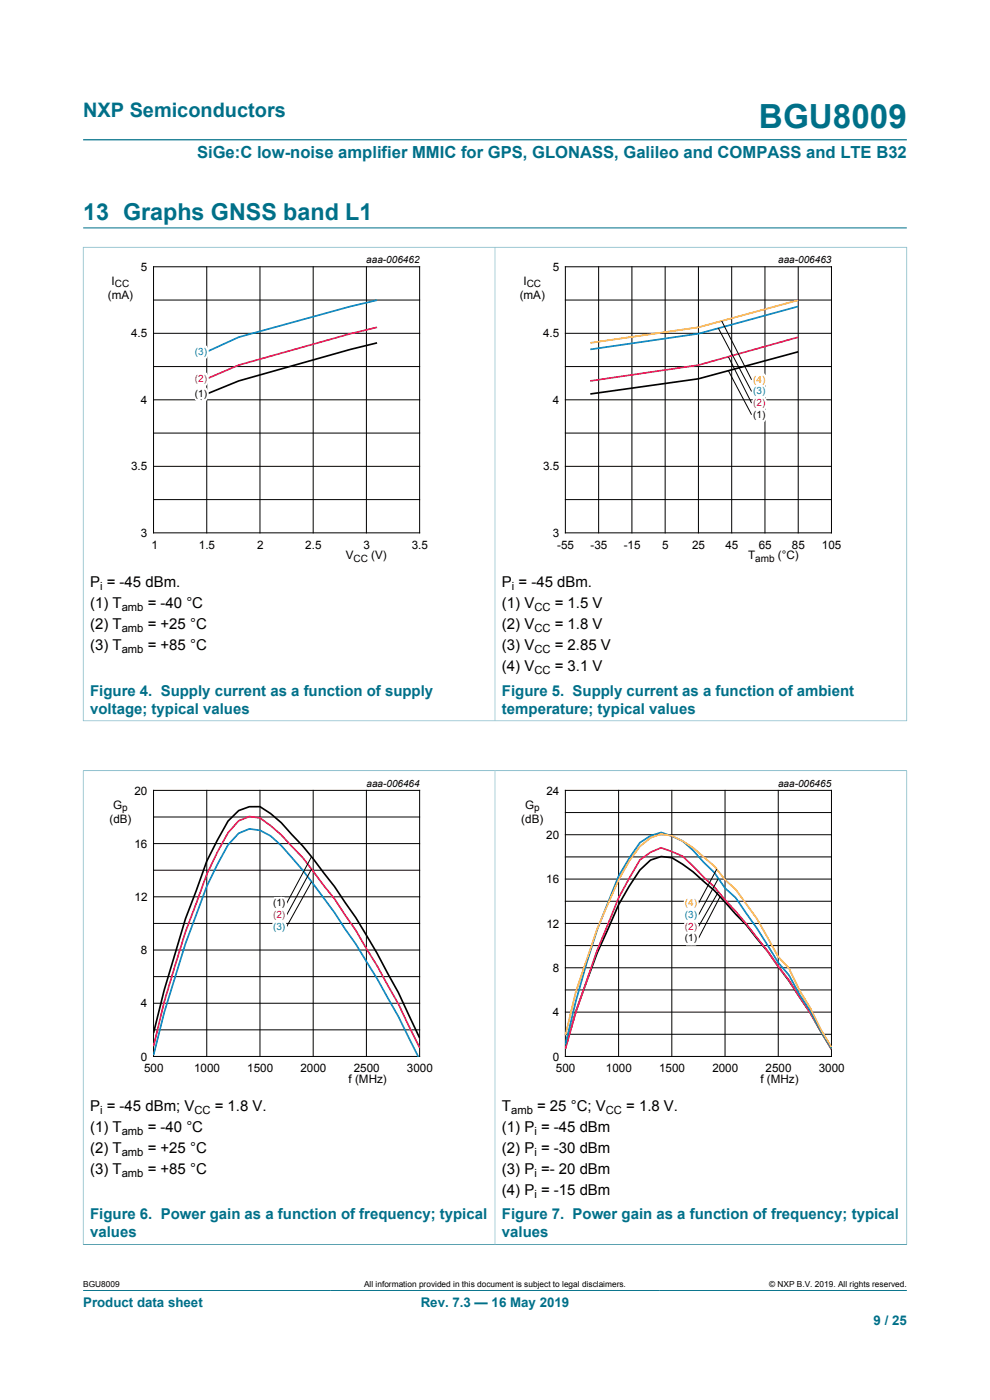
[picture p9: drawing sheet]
<svg xmlns="http://www.w3.org/2000/svg" width="210mm" height="297mm" viewBox="0 0 210 297" stroke-linecap="round" stroke-linejoin="round" font-family="sans-serif">
<defs><g id="words">
<text font-size="7.1" fill="#007088" x="161" y="27.2">BGU8009</text>
<text font-size="4.9" fill="#007088" x="17.6" y="46.6">13 Graphs GNSS band L1</text>
<text font-size="4.2" fill="#007088" x="17.6" y="24.8">NXP Semiconductors</text>
<text font-size="3.5" fill="#007088" x="41.8" y="33.5">SiGe:C low-noise amplifier MMIC for GPS, GLONASS, Galileo and COMPASS and LTE B32</text>
<g font-size="3.2">
<text x="19.1" y="124.6">P = -45 dBm.</text>
<text x="106.5" y="124.6">P = -45 dBm.</text>
<text x="19.1" y="129.1">(1) T</text>
<text x="31.3" y="129.1">= -40 °C</text>
<text x="106.5" y="129.1">(1) V</text>
<text x="117.7" y="129.1">= 1.5 V</text>
<text x="19.1" y="133.5">(2) T</text>
<text x="19.1" y="137.9">(3) T</text>
<text x="31.3" y="133.5">= +25 °C</text>
<text x="31.3" y="137.9">= +85 °C</text>
<text x="106.5" y="133.5">(2) V</text>
<text x="106.5" y="137.9">(3) V</text>
<text x="117.7" y="133.5">= 1.8 V</text>
<text x="117.7" y="137.9">= 2.85 V</text>
<text x="106.5" y="142.4">(4) V</text>
<text x="117.7" y="142.4">= 3.1 V</text>
<text x="19.1" y="235.7">P = -45 dBm; V</text>
<text x="45.6" y="235.7">= 1.8 V.</text>
<text x="106.5" y="235.7">T</text>
<text x="113.9" y="235.7">= 25 °C; V</text>
<text x="132.8" y="235.7">= 1.8 V.</text>
<text x="19.1" y="240.1">(1) T</text>
<text x="19.1" y="244.6">(2) T</text>
<text x="31.3" y="240.1">= -40 °C</text>
<text x="31.3" y="244.6">= +25 °C</text>
<text x="106.5" y="240.1">(1) P = -45 dBm</text>
<text x="106.5" y="244.6">(2) P = -30 dBm</text>
<text x="19.1" y="249">(3) T</text>
<text x="31.3" y="249">= +85 °C</text>
<text x="106.5" y="249">(3) P =- 20 dBm</text>
<text x="106.5" y="253.5">(4) P = -15 dBm</text>
</g>
<g font-size="3.2" fill="#007088">
<text x="19.1" y="147.6">Figure 4. Supply current as a function of supply</text>
<text x="106.5" y="147.6">Figure 5. Supply current as a function of ambient</text>
<text x="19.1" y="151.4">voltage; typical values</text>
<text x="106.5" y="151.4">temperature; typical values</text>
<text x="19.1" y="258.7">Figure 6. Power gain as a function of frequency; typical</text>
<text x="19.1" y="262.5">values</text>
<text x="106.5" y="258.7">Figure 7. Power gain as a function of frequency; typical</text>
<text x="106.5" y="262.5">values</text>
</g>
<g font-size="2.8" fill="#007088">
<text x="17.6" y="277.3">Product data sheet</text>
<text x="89.2" y="277.3">Rev. 7.3 — 16 May 2019</text>
<text x="185.3" y="281">9 / 25</text>
</g>
<g font-size="2.5">
<text x="29.9" y="57.5">5</text>
<text x="117.2" y="57.5">5</text>
<text x="22.9" y="63.4">(mA)</text>
<text x="23.7" y="60.5">I</text>
<text x="110.2" y="63.4">(mA)</text>
<text x="111" y="60.5">I</text>
<text x="27.8" y="71.6">4.5</text>
<text x="115.2" y="71.6">4.5</text>
<text x="29.9" y="85.7">4</text>
<text x="117.3" y="85.7">4</text>
<text x="27.8" y="99.8">3.5</text>
<text x="115.2" y="99.8">3.5</text>
<text x="29.9" y="113.9">3</text>
<text x="117.3" y="113.9">3</text>
<text x="32.1" y="116.4">1</text>
<text x="42.2" y="116.4">1.5</text>
<text x="54.5" y="116.4">2</text>
<text x="64.8" y="116.4">2.5</text>
<text x="73.4" y="118.7">V</text>
<text x="77.1" y="116.4">3</text>
<text x="78.8" y="118.7">(V)</text>
<text x="87.3" y="116.4">3.5</text>
<text x="118.2" y="116.4">-55</text>
<text x="125.2" y="116.4">-35</text>
<text x="132.3" y="116.4">-15</text>
<text x="140.5" y="116.4">5</text>
<text x="146.8" y="116.4">25</text>
<text x="153.9" y="116.4">45</text>
<text x="158.7" y="118.7">T</text>
<text x="160.9" y="116.4">65</text>
<text x="165" y="118.7">(°C)</text>
<text x="168" y="116.4">85</text>
<text x="174.4" y="116.4">105</text>
<text x="24" y="171.6">G</text>
<text x="28.5" y="168.6">20</text>
<text x="111.4" y="171.6">G</text>
<text x="115.9" y="168.6">24</text>
<text x="23.2" y="174.5">(dB)</text>
<text x="28.5" y="179.8">16</text>
<text x="110.6" y="174.5">(dB)</text>
<text x="115.9" y="178">20</text>
<text x="28.5" y="191.1">12</text>
<text x="115.9" y="187.4">16</text>
<text x="115.9" y="196.8">12</text>
<text x="29.9" y="202.4">8</text>
<text x="117.3" y="206.2">8</text>
<text x="29.9" y="213.7">4</text>
<text x="117.3" y="215.6">4</text>
<text x="29.9" y="225">0</text>
<text x="30.6" y="227.5">500</text>
<text x="41.2" y="227.5">1000</text>
<text x="52.5" y="227.5">1500</text>
<text x="63.7" y="227.5">2000</text>
<text x="75" y="227.5">2500</text>
<text x="86.3" y="227.5">3000</text>
<text x="117.3" y="225">0</text>
<text x="117.9" y="227.5">500</text>
<text x="128.5" y="227.5">1000</text>
<text x="139.8" y="227.5">1500</text>
<text x="151.1" y="227.5">2000</text>
<text x="162.4" y="227.5">2500</text>
<text x="173.7" y="227.5">3000</text>
<text x="74" y="229.8">f (MHz)</text>
<text x="161.3" y="229.8">f (MHz)</text>
</g>
<g font-size="2.4">
<text x="21.2" y="125.2">i</text>
<text x="108.6" y="125.2">i</text>
<text x="25.8" y="129.7">amb</text>
<text x="113.4" y="129.7">CC</text>
<text x="25.8" y="134.1">amb</text>
<text x="113.4" y="134.1">CC</text>
<text x="25.8" y="138.6">amb</text>
<text x="113.4" y="138.6">CC</text>
<text x="113.4" y="143">CC</text>
<text x="21.2" y="236.3">i</text>
<text x="41.2" y="236.3">CC</text>
<text x="108.4" y="236.3">amb</text>
<text x="128.5" y="236.3">CC</text>
<text x="25.8" y="240.8">amb</text>
<text x="25.8" y="245.2">amb</text>
<text x="113.4" y="240.8">i</text>
<text x="113.4" y="245.2">i</text>
<text x="25.8" y="249.6">amb</text>
<text x="113.4" y="249.6">i</text>
<text x="113.4" y="254.1">i</text>
</g>
<g font-size="2.1">
<text x="77.7" y="55.8">aaa-006462</text>
<text x="165.1" y="55.8">aaa-006463</text>
<text x="24.4" y="61">CC</text>
<text x="111.7" y="61">CC</text>
<text x="41.3" y="84.2">(1)</text>
<text x="159.8" y="88.6">(1)</text>
<text x="75" y="119.2">CC</text>
<text x="160.2" y="119.2">amb</text>
<text x="77.7" y="166.9">aaa-006464</text>
<text x="165" y="166.9">aaa-006465</text>
<text x="25.9" y="172">p</text>
<text x="113.3" y="172">p</text>
<text x="57.9" y="192.3">(1)</text>
<text x="145.3" y="199.7">(1)</text>
</g>
<g font-size="2.1" fill="#0082c4">
<text x="41.3" y="75.2">(3)</text>
<text x="159.8" y="83.7">(3)</text>
<text x="57.9" y="197.2">(3)</text>
<text x="145.3" y="194.8">(3)</text>
</g>
<g font-size="2.1" fill="#ed1556">
<text x="41.3" y="81">(2)</text>
<text x="159.8" y="86.1">(2)</text>
<text x="57.9" y="194.8">(2)</text>
<text x="145.3" y="197.2">(2)</text>
</g>
<g font-size="2.1" fill="#fcb316">
<text x="159.8" y="81.2">(4)</text>
<text x="145.3" y="192.3">(4)</text>
</g>
<g font-size="1.8">
<text x="17.6" y="273.1">BGU8009</text>
<text x="77.2" y="273.1">All information provided in this document is subject to legal disclaimers.</text>
<text x="163.2" y="273.1">© NXP B.V. 2019. All rights reserved.</text>
</g>
</g></defs>
<g fill="none" stroke="#007088" stroke-width=".21">
<path d="M17.6 29.7h174.8M17.6 52.4h174.8M17.6 52.4v100.6M17.6 48.3h174.8M105 52.4v100.5M192.4 52.4v100.6M17.6 152.9h174.8M17.6 163.5h174.8M17.6 163.4v100.7M105 163.5v100.5M192.4 163.4v100.7M17.6 264h174.8"/>
<path d="M17.6 273.8h174.8"/>
</g>
<g fill="none" stroke="#000" stroke-width=".21">
<path d="M32.6 56.6h56.4v56.4h-56.4zM43.9 56.6v56.4M55.1 56.6v56.4M66.4 56.6v56.4M77.7 56.6v56.4M119.9 56.6h56.5v56.4h-56.5zM127 56.6v56.4M134 56.6v56.4M141.1 56.6v56.4M148.2 56.6v56.4M155.2 56.6v56.4M162.3 56.6v56.4"/>
<path d="M169.3 56.6v56.4M32.6 77.8h56.4M32.6 70.7h56.4M32.6 63.7h56.4M119.9 77.8h56.5M119.9 70.7h56.5M119.9 63.7h56.5M152.4 69.6l7 13.5M153.1 68.1l6.3 12.5M154.5 75.7l4.9 9.8M154.5 78.6l4.9 9.4M32.6 98.9h56.4"/>
<path d="M32.6 91.9h56.4M32.6 84.8h56.4M119.9 98.9h56.5M119.9 91.9h56.5M119.9 84.8h56.5M32.6 106h56.4M119.9 106h56.5M32.6 167.7h56.4v56.4h-56.4zM32.6 179h56.4M32.6 173.3h56.4M43.9 167.7v56.4M55.1 167.7v56.4"/>
<path d="M66.4 167.7v56.4M77.7 167.7v56.4M119.9 167.7h56.5v56.4h-56.5zM119.9 177.1h56.5M119.9 172.4h56.5M131.2 167.7v56.4M142.5 167.7v56.4M153.8 167.7v56.4M165.1 167.7v56.4M32.6 195.9h56.4M32.6 190.3h56.4M32.6 184.6h56.4"/>
<path d="M66.1 181.8l-5.3 9.9M66.1 184.4l-5.3 9.7M66.1 187l-5.3 9.6M119.9 195.9h56.5M119.9 191.2h56.5M119.9 186.5h56.5M119.9 181.8h56.5M152 184.4l-3.8 7.3M152.4 186.4l-4.2 7.7M152.4 189.2l-4.2 7.4M152.7 190.2l-4.5 8.9M32.6 218.5h56.4"/>
<path d="M32.6 212.8h56.4M32.6 207.2h56.4M32.6 201.5h56.4M119.9 219.4h56.5M119.9 214.7h56.5M119.9 210h56.5M119.9 205.3h56.5M119.9 200.6h56.5"/>
</g>
<path d="M80 72.7l-5.7 1.4-23.7 6.7-6.7 2.8M169.3 74.6l-21.1 5.8-23 3.2M32.6 219.1l2.2-9 4.5-15.2 4.6-12.2 4.5-8.5 2.2-2.2 2.3-.9h2.2l1.2 .8a18.9 18.9 0 0 1 5.6 5.2l2.3 2.3 2.2 2.8 4.5 5.9 2.3 3.4a157 157 0 0 1 13.6 23.9l2.2 4.8M119.9 222.3l2.3-7.8 4.5-12.4 4.5-10.2 2.3-3.9 2.2-3.4 2.3-2.1a5.1 5.1 0 0 1 6.2 .5l2.8 2 4.5 3.9 6.8 7.3a167.9 167.9 0 0 1 18.1 26.4" fill="none" stroke="#000" stroke-width=".35"/>
<path d="M80 69.4l-5.7 1.4-23.7 6.7-6.7 2.9M169.3 71.5l-21.1 6-23 3.3M32.6 222l2.2-9.4 4.5-14.9 4.6-12.2 2.2-4.7 2.3-4.1 2.2-2.6 2.3-.9 2.2 .3 1.2 .8a26.7 26.7 0 0 1 5.6 5.3l2.3 2.3 6.7 8.8a206.8 206.8 0 0 1 18.1 31.6M119.9 222.5l2.3-7.9 4.5-13.1 4.5-11 4.5-8.1 2.3-1.6 2.2-1 2.3 .9a9.3 9.3 0 0 1 4.5 3 143.1 143.1 0 0 1 18.1 21.3l2.2 2.9 4.6 7 4.5 7.7" fill="none" stroke="#ed1556" stroke-width=".35"/>
<path d="M80 63.7l-5.7 1.3-23.7 6.5-6.7 3.1M169.3 65l-21.1 5.8-23 3.3M32.6 223.8l2.2-9 4.5-14.6 4.6-12.2 2.2-4.6 2.3-4.2 2.2-2.4a5.3 5.3 0 0 1 6.2 .2l.6 .3 2.3 2.1a139.8 139.8 0 0 1 13.5 17.7 179.3 179.3 0 0 1 15.5 27.1M119.9 221.6l2.3-9.3 2.2-8 2.3-7.1 4.5-11.3 2.3-3.8 2.2-3.3 2.3-1.5 2.2-.7 2.3 .8a10.9 10.9 0 0 1 4.5 3l2.3 2.5 2.2 2.2 2.3 3.3 2.3 2.1a157.8 157.8 0 0 1 9 13.7l2.2 2.7 2.3 4.1 2.3 3.5 2.2 4.2 2.3 3.7" fill="none" stroke="#0082c4" stroke-width=".35"/>
<path d="M169.3 63.7l-21.1 5.7-23 3.3M119.9 219.6l2.3-9.3 4.5-13.3 4.5-10.3 2.3-4 2.2-3.1 2.3-1.9 2.2-.8 2.3 .4 1.1 .6a17.4 17.4 0 0 1 5.7 3.9l2.2 2 2.3 2.8 2.3 2.1 4.5 6.2 4.5 8.1 2.2 2.4 2.3 4.7 2.3 3.7 2.2 4.6 2.3 3.7" fill="none" stroke="#fcb316" stroke-width=".35"/>
<use href="#words"/>
</svg>
